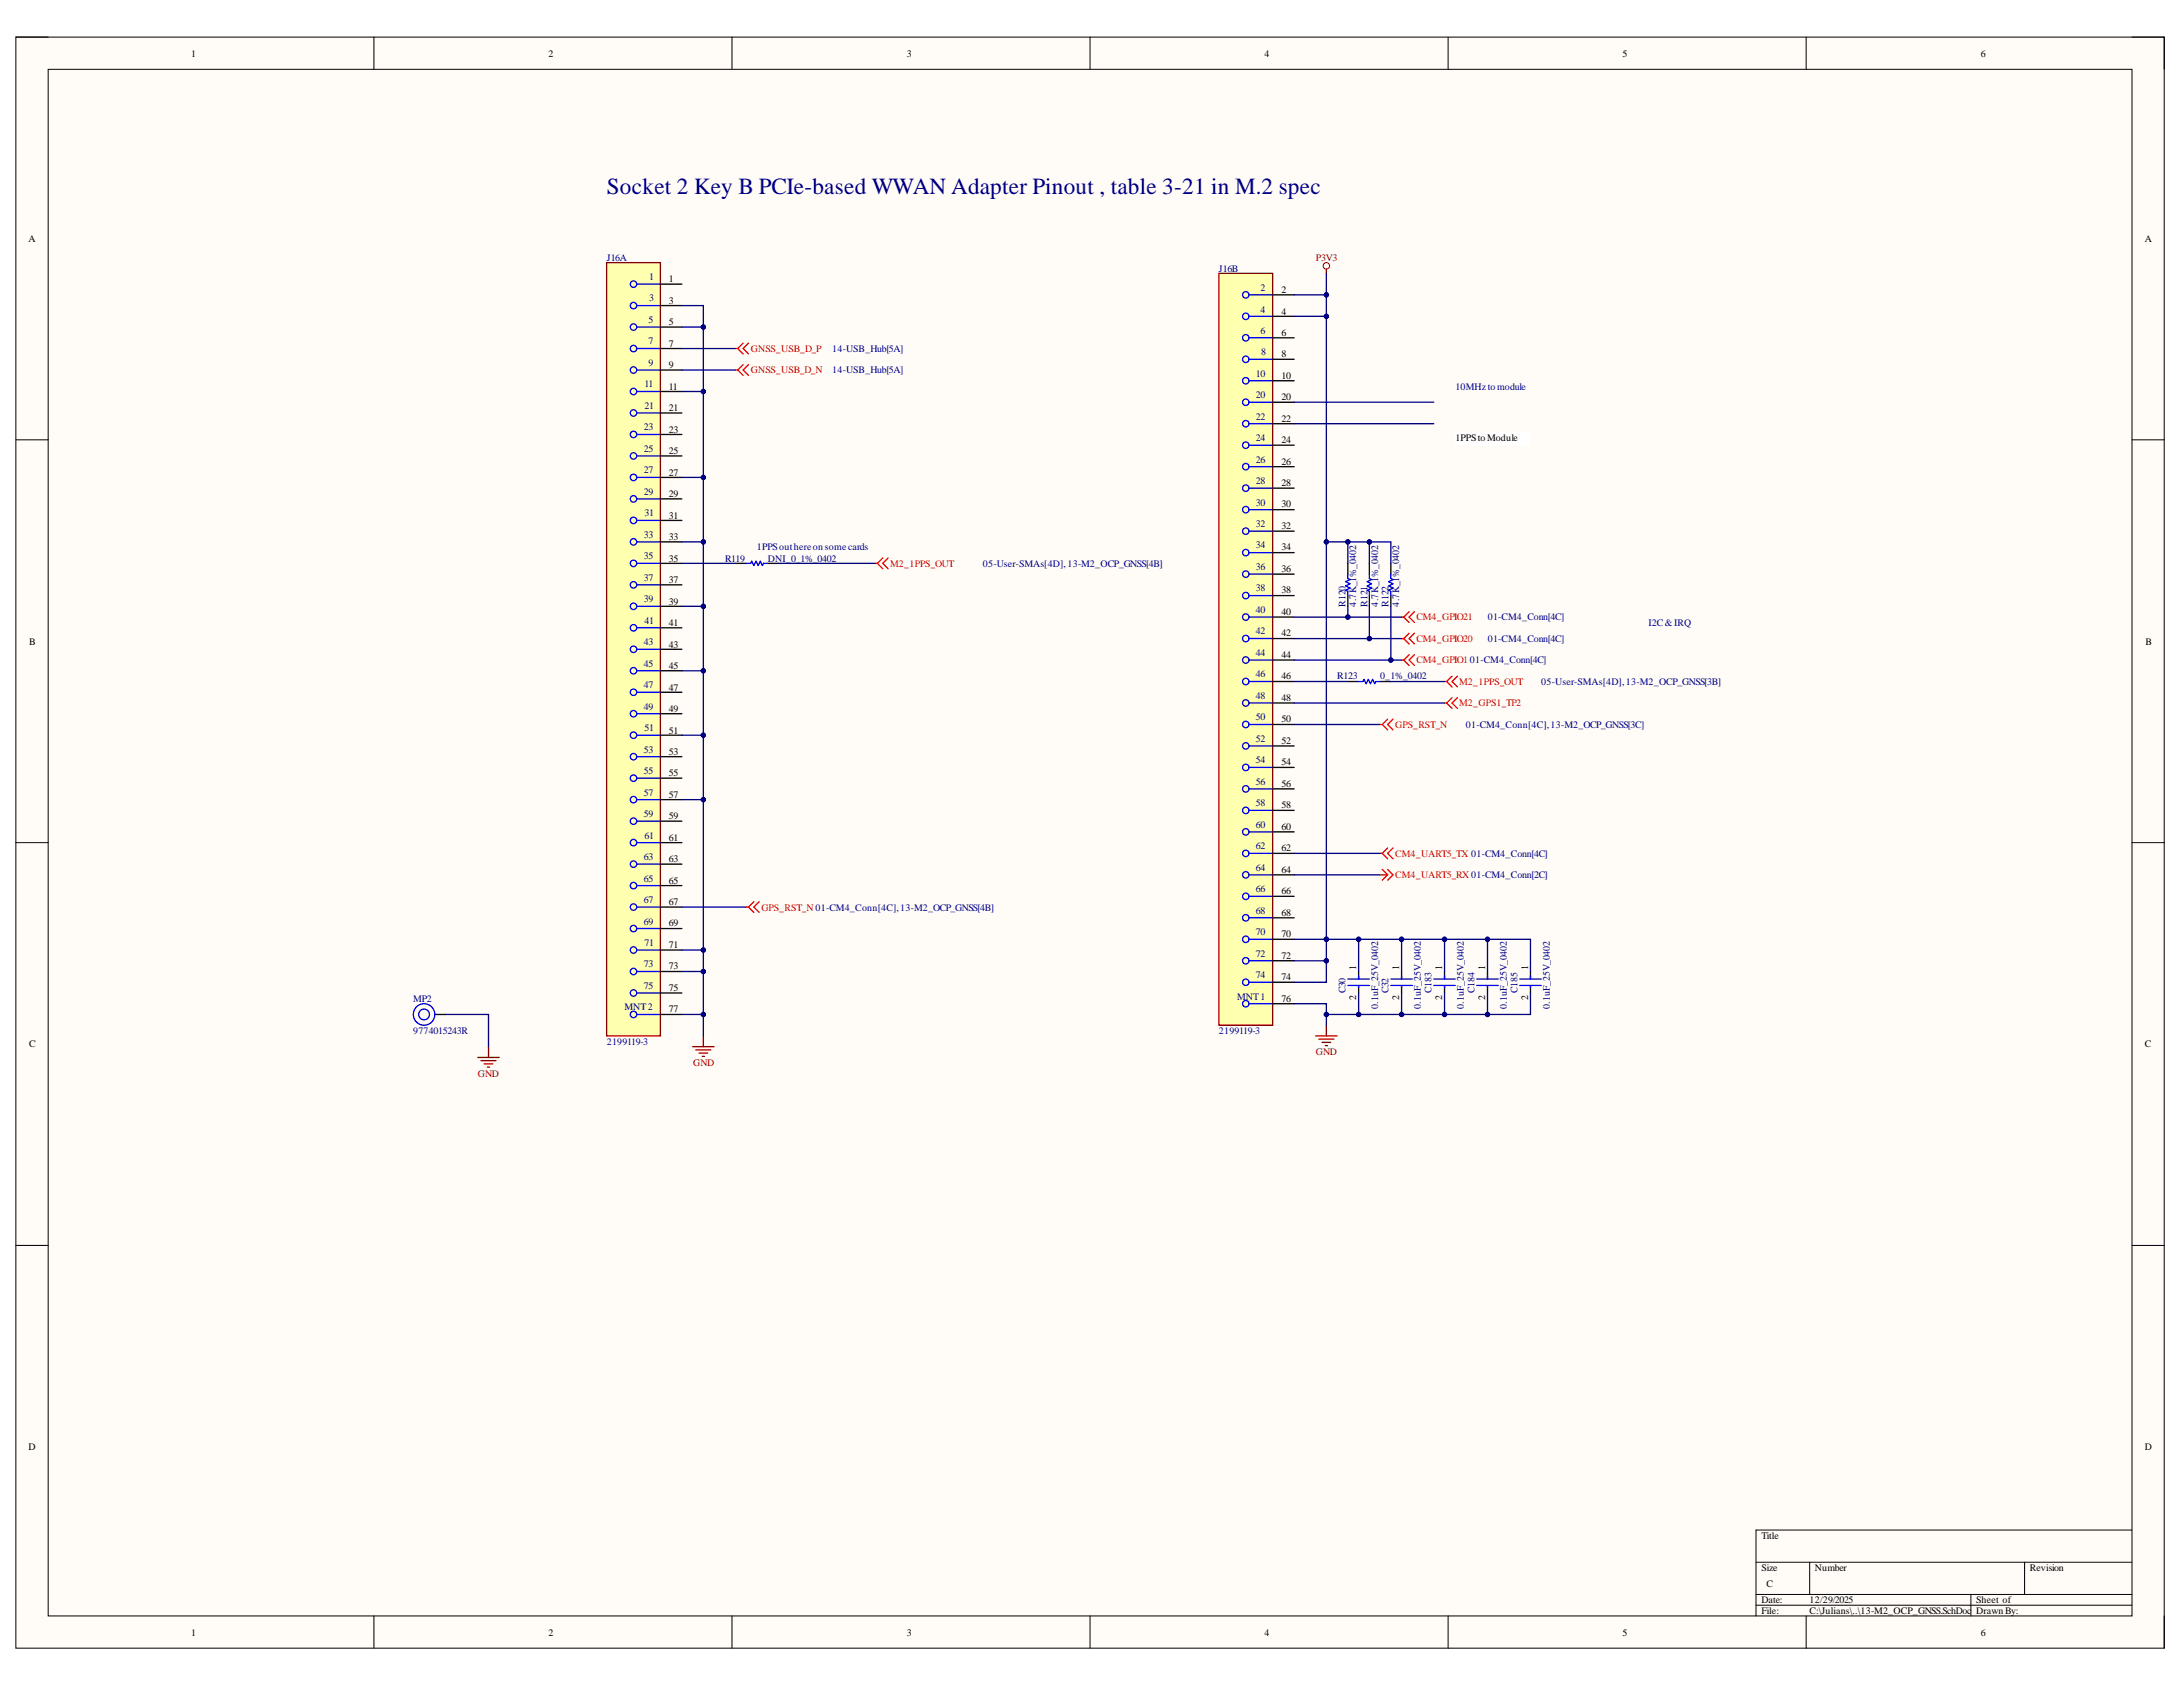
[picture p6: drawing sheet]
<svg xmlns="http://www.w3.org/2000/svg" width="279mm" height="216mm" viewBox="0 0 279 216" stroke-linecap="round" stroke-linejoin="round" font-family="sans-serif">
<defs><g id="words">
<text font-size="3" fill="#000080" x="77.7" y="24.8">Socket 2 Key B PCIe-based WWAN Adapter Pinout , table 3-21 in M.2 spec</text>
<g font-size="1.3">
<text x="24.4" y="7.3">1</text>
<text x="70.2" y="7.3">2</text>
<text x="116.1" y="7.3">3</text>
<text x="161.8" y="7.3">4</text>
<text x="207.7" y="7.3">5</text>
<text x="253.5" y="7.3">6</text>
<text x="3.6" y="30.9">A</text>
<text x="274.5" y="30.9">A</text>
<text x="85.6" y="36.1">1</text>
<text x="85.6" y="38.9">3</text>
<text x="85.6" y="41.6">5</text>
<text x="164" y="37.5">2</text>
<text x="164" y="40.3">4</text>
<text x="85.6" y="44.4">7</text>
<text x="85.6" y="47.1">9</text>
<text x="164" y="43">6</text>
<text x="164" y="45.7">8</text>
<text x="85.6" y="49.9">11</text>
<text x="85.6" y="52.6">21</text>
<text x="164" y="48.5">10</text>
<text x="164" y="51.2">20</text>
<text x="164" y="54">22</text>
<text x="85.6" y="55.4">23</text>
<text x="85.6" y="58.1">25</text>
<text x="164" y="56.7">24</text>
<text x="164" y="59.4">26</text>
<text x="186.3" y="56.5">1PPStoModule</text>
<text x="85.6" y="60.9">27</text>
<text x="85.6" y="63.6">29</text>
<text x="164" y="62.2">28</text>
<text x="164" y="64.9">30</text>
<text x="85.6" y="66.4">31</text>
<text x="85.6" y="69.1">33</text>
<text x="85.6" y="71.9">35</text>
<text x="164" y="67.7">32</text>
<text x="164" y="70.4">34</text>
<text x="85.6" y="74.6">37</text>
<text x="85.6" y="77.4">39</text>
<text x="164" y="73.2">36</text>
<text x="164" y="75.9">38</text>
<text x="3.7" y="82.5">B</text>
<text x="85.6" y="80.1">41</text>
<text x="85.6" y="82.9">43</text>
<text x="164" y="78.7">40</text>
<text x="164" y="81.4">42</text>
<text x="274.6" y="82.5">B</text>
<text x="85.6" y="85.6">45</text>
<text x="85.6" y="88.4">47</text>
<text x="164" y="84.2">44</text>
<text x="164" y="86.9">46</text>
<text x="164" y="89.7">48</text>
<text x="85.6" y="91.1">49</text>
<text x="85.6" y="93.9">51</text>
<text x="164" y="92.4">50</text>
<text x="164" y="95.2">52</text>
<text x="85.6" y="96.6">53</text>
<text x="85.6" y="99.4">55</text>
<text x="164" y="97.9">54</text>
<text x="164" y="100.7">56</text>
<text x="85.6" y="102.1">57</text>
<text x="85.6" y="104.9">59</text>
<text x="85.6" y="107.6">61</text>
<text x="164" y="103.4">58</text>
<text x="164" y="106.2">60</text>
<text x="85.6" y="110.4">63</text>
<text x="85.6" y="113.1">65</text>
<text x="164" y="108.9">62</text>
<text x="164" y="111.7">64</text>
<text x="85.6" y="115.9">67</text>
<text x="85.6" y="118.6">69</text>
<text x="164" y="114.4">66</text>
<text x="164" y="117.2">68</text>
<text x="164" y="119.9">70</text>
<text x="85.6" y="121.4">71</text>
<text x="85.6" y="124.1">73</text>
<text x="164" y="122.7">72</text>
<text x="164" y="125.4">74</text>
<text x="173.6" y="124.2" transform="rotate(-90 173.6 124.2)">1</text>
<text x="179.1" y="124.2" transform="rotate(-90 179.1 124.2)">1</text>
<text x="184.6" y="124.2" transform="rotate(-90 184.6 124.2)">1</text>
<text x="190.1" y="124.2" transform="rotate(-90 190.1 124.2)">1</text>
<text x="195.6" y="124.2" transform="rotate(-90 195.6 124.2)">1</text>
<text x="85.6" y="126.9">75</text>
<text x="85.6" y="129.6">77</text>
<text x="164" y="128.2">76</text>
<text x="173.6" y="128" transform="rotate(-90 173.6 128)">2</text>
<text x="179.1" y="128" transform="rotate(-90 179.1 128)">2</text>
<text x="184.6" y="128" transform="rotate(-90 184.6 128)">2</text>
<text x="190.1" y="128" transform="rotate(-90 190.1 128)">2</text>
<text x="195.6" y="128" transform="rotate(-90 195.6 128)">2</text>
<text x="3.7" y="134">C</text>
<text x="274.5" y="134">C</text>
<text x="3.6" y="185.6">D</text>
<text x="274.5" y="185.6">D</text>
<text x="225.4" y="197">Title</text>
<text x="225.4" y="201">Size</text>
<text x="226.1" y="203.1">C</text>
<text x="232.3" y="201">Number</text>
<text x="259.8" y="201">Revision</text>
<text x="24.4" y="209.3">1</text>
<text x="70.2" y="209.3">2</text>
<text x="116.1" y="209.3">3</text>
<text x="161.8" y="209.3">4</text>
<text x="207.7" y="209.3">5</text>
<text x="225.4" y="205.2">Date:</text>
<text x="225.4" y="206.5">File:</text>
<text x="231.6" y="205.2">12/29/2025</text>
<text x="231.6" y="206.5">C:\Julians\..\13-M2_OCP_GNSS.SchDoc</text>
<text x="252.9" y="205.2">Sheet of</text>
<text x="252.9" y="206.5">DrawnBy:</text>
<text x="253.5" y="209.3">6</text>
</g>
<g font-size="1.3" fill="#000080">
<text x="77.7" y="33.4">J16A</text>
<text x="83.1" y="35.9">1</text>
<text x="156" y="34.8">J16B</text>
<text x="83" y="41.3">5</text>
<text x="83.1" y="38.6">3</text>
<text x="161.3" y="37.2">2</text>
<text x="161.3" y="40">4</text>
<text x="83" y="44.1">7</text>
<text x="83" y="46.8">9</text>
<text x="106.5" y="45.1">14-USB_Hub[5A]</text>
<text x="106.5" y="47.8">14-USB_Hub[5A]</text>
<text x="161.3" y="42.7">6</text>
<text x="161.4" y="45.5">8</text>
<text x="82.5" y="49.6">11</text>
<text x="82.5" y="52.3">21</text>
<text x="160.7" y="48.2">10</text>
<text x="160.7" y="51">20</text>
<text x="160.7" y="53.7">22</text>
<text x="186.3" y="49.9">10MHztomodule</text>
<text x="82.4" y="55.1">23</text>
<text x="82.4" y="57.8">25</text>
<text x="160.7" y="56.5">24</text>
<text x="160.7" y="59.2">26</text>
<text x="82.4" y="60.5">27</text>
<text x="82.4" y="63.3">29</text>
<text x="160.7" y="62">28</text>
<text x="160.7" y="64.7">30</text>
<text x="82.4" y="68.8">33</text>
<text x="82.4" y="71.5">35</text>
<text x="82.5" y="66">31</text>
<text x="92.8" y="71.9">R119</text>
<text x="96.9" y="70.4">1PPSouthereonsomecards</text>
<text x="98.3" y="71.9">DNI_0_1%_0402</text>
<text x="160.7" y="67.5">32</text>
<text x="160.7" y="70.2">34</text>
<text x="82.4" y="74.3">37</text>
<text x="82.4" y="77">39</text>
<text x="125.8" y="72.6">05-User-SMAs[4D],13-M2_OCP_GNSS[4B]</text>
<text x="160.7" y="73">36</text>
<text x="160.7" y="75.7">38</text>
<text x="172.2" y="77.6" transform="rotate(-90 172.2 77.6)">R120</text>
<text x="173.6" y="77.6" transform="rotate(-90 173.6 77.6)">4.7K_1%_0402</text>
<text x="175" y="77.6" transform="rotate(-90 175 77.6)">R121</text>
<text x="176.4" y="77.6" transform="rotate(-90 176.4 77.6)">4.7K_1%_0402</text>
<text x="177.7" y="77.6" transform="rotate(-90 177.7 77.6)">R122</text>
<text x="179.1" y="77.6" transform="rotate(-90 179.1 77.6)">4.7K_1%_0402</text>
<text x="82.4" y="82.5">43</text>
<text x="82.5" y="79.8">41</text>
<text x="160.7" y="78.5">40</text>
<text x="160.7" y="81.2">42</text>
<text x="160.7" y="84">44</text>
<text x="190.4" y="79.4">01-CM4_Conn[4C]</text>
<text x="190.4" y="82.1">01-CM4_Conn[4C]</text>
<text x="211" y="80.1">I2C&amp;IRQ</text>
<text x="82.4" y="85.3">45</text>
<text x="82.4" y="88">47</text>
<text x="160.7" y="86.7">46</text>
<text x="160.7" y="89.5">48</text>
<text x="171.1" y="86.9">R123</text>
<text x="176.6" y="86.9">0_1%_0402</text>
<text x="197.3" y="87.6">05-User-SMAs[4D],13-M2_OCP_GNSS[3B]</text>
<text x="82.4" y="90.8">49</text>
<text x="82.5" y="93.5">51</text>
<text x="160.7" y="92.2">50</text>
<text x="160.7" y="95">52</text>
<text x="187.6" y="93.1">01-CM4_Conn[4C],13-M2_OCP_GNSS[3C]</text>
<text x="82.4" y="96.3">53</text>
<text x="82.4" y="99">55</text>
<text x="82.4" y="101.8">57</text>
<text x="160.7" y="97.7">54</text>
<text x="160.7" y="100.5">56</text>
<text x="82.4" y="104.5">59</text>
<text x="82.5" y="107.3">61</text>
<text x="160.7" y="103.2">58</text>
<text x="160.7" y="106">60</text>
<text x="82.4" y="110">63</text>
<text x="82.4" y="112.8">65</text>
<text x="160.7" y="108.7">62</text>
<text x="160.7" y="111.5">64</text>
<text x="82.4" y="115.5">67</text>
<text x="82.4" y="118.3">69</text>
<text x="160.7" y="114.2">66</text>
<text x="160.7" y="117">68</text>
<text x="160.7" y="119.7">70</text>
<text x="82.4" y="123.8">73</text>
<text x="82.5" y="121">71</text>
<text x="160.7" y="122.5">72</text>
<text x="160.7" y="125.2">74</text>
<text x="52.9" y="128.2">MP2</text>
<text x="79.9" y="129.3">MNT2</text>
<text x="82.4" y="126.5">75</text>
<text x="158.4" y="128">MNT1</text>
<text x="172.2" y="127.1" transform="rotate(-90 172.2 127.1)">C30</text>
<text x="176.4" y="129.1" transform="rotate(-90 176.4 129.1)">0.1uF_25V_0402</text>
<text x="177.7" y="127.1" transform="rotate(-90 177.7 127.1)">C32</text>
<text x="181.9" y="129.1" transform="rotate(-90 181.9 129.1)">0.1uF_25V_0402</text>
<text x="183.2" y="127.1" transform="rotate(-90 183.2 127.1)">C183</text>
<text x="187.4" y="129.1" transform="rotate(-90 187.4 129.1)">0.1uF_25V_0402</text>
<text x="188.7" y="127.1" transform="rotate(-90 188.7 127.1)">C184</text>
<text x="192.9" y="129.1" transform="rotate(-90 192.9 129.1)">0.1uF_25V_0402</text>
<text x="194.2" y="127.1" transform="rotate(-90 194.2 127.1)">C185</text>
<text x="198.4" y="129.1" transform="rotate(-90 198.4 129.1)">0.1uF_25V_0402</text>
<text x="52.9" y="132.4">9774015243R</text>
<text x="77.7" y="133.7">2199119-3</text>
<text x="156" y="132.4">2199119-3</text>
</g>
<g font-size="1.3" fill="#800000">
<text x="168.4" y="33.4">P3V3</text>
<text x="61.2" y="137.9">GND</text>
<text x="88.7" y="136.4">GND</text>
<text x="168.4" y="135.1">GND</text>
</g>
<g font-size="1.3" fill="#f00">
<text x="96.1" y="45.1">GNSS_USB_D_P</text>
<text x="96.1" y="47.8">GNSS_USB_D_N</text>
<text x="113.9" y="72.6">M2_1PPS_OUT</text>
<text x="181.3" y="79.4">CM4_GPIO21</text>
<text x="181.3" y="82.1">CM4_GPIO20</text>
<text x="181.3" y="84.9">CM4_GPIO101-CM4_Conn[4C]</text>
<text x="186.8" y="87.6">M2_1PPS_OUT</text>
<text x="178.6" y="93.1">GPS_RST_N</text>
<text x="186.8" y="90.4">M2_GPS1_TP2</text>
<text x="178.6" y="109.7">CM4_UART5_TX 01-CM4_Conn[4C]</text>
<text x="178.6" y="112.4">CM4_UART5_RX 01-CM4_Conn[2C]</text>
<text x="97.4" y="116.5">GPS_RST_N 01-CM4_Conn[4C],13-M2_OCP_GNSS[4B]</text>
</g>
</g></defs>
<path d="M2 4.7h275v206.2h-275z" fill-rule="evenodd" fill="#fffcf8"/>
<path d="M2 4.7h275v206.2h-275z" fill="none" stroke="#000" stroke-width=".13"/>
<path d="M6.2 8.9h266.7v197.9h-266.7z" fill-rule="evenodd" fill="#fffcf8"/>
<g fill="none" stroke="#000" stroke-width=".13">
<path d="M2 4.7h4.2M6.2 8.9h266.7v197.9h-266.7zM47.9 4.7v4.2M93.7 4.7v4.2M139.5 4.7v4.2M185.3 4.7v4.2M231.2 4.7v4.2M272.9 4.7h4.1v4.2M2 56.3h4.2M272.9 56.3h4.1M2 107.8h4.2M272.9 107.8h4.1"/>
<path d="M2 159.4h4.2M272.9 159.4h4.1M224.7 199.9h48.2M231.6 199.9v4.2M259.1 199.9v4.2M272.9 195.8h-48.2v11M47.9 206.8v4.1M93.7 206.8v4.1M139.5 206.8v4.1M185.3 206.8v4.1M224.7 204.1h48.2M224.7 205.4h48.2"/>
<path d="M231.2 206.8v4.1M252.3 204.1v2.7M277 206.8v4.1"/>
</g>
<path d="M169.8 34.4v.6M88.6 134h2.8M89.1 134.4h1.9M89.5 134.8h1.1M89.9 135.2h.3M90 132.6v1.4M168.4 132.6h2.7M168.8 133h1.9M169.2 133.4h1.1M169.6 133.8h.3M169.8 131.2v1.4" fill="none" stroke="#800000" stroke-width=".17"/>
<circle cx="169.8" cy="34" r=".41" fill="none" stroke="#800000" stroke-width=".13"/>
<g fill="none" stroke="#f00" stroke-width=".17">
<path d="M112 72.1h.3M112.3 72.1l.7 .7M113 71.4l-.7 .7M113.7 71.4l-.7 .7 .7 .7M179.4 79h.3M179.7 79l.6 .7M180.3 78.3l-.6 .7M181 78.3l-.7 .7 .7 .7M179.4 81.7h.3M179.4 84.5h.3M179.7 84.5l.6 .7M179.7 81.7l.6 .7"/>
<path d="M180.3 81l-.6 .7M180.3 83.8l-.6 .7M181 81l-.7 .7 .7 .7M181 83.8l-.7 .7 .7 .7M184.9 90h.3M185.2 90l.6 .7M185.8 89.3l-.6 .7M186.5 89.3l-.7 .7 .7 .7M176.6 109.2h.3M176.6 112h1M176.9 109.2l.7 .7M176.9 111.3l.7 .7"/>
<path d="M177.6 108.5l-.7 .7M177.6 112l-.7 .6M177.6 111.3l.7 .7-.7 .6M178.3 108.5l-.7 .7 .7 .7"/>
</g>
<path d="M77.6 33.6h6.9v99h-6.9z" fill-rule="evenodd" fill="#ffffb0"/>
<path d="M77.6 33.6h6.9v99h-6.9z" fill="none" stroke="#800000" stroke-width=".17"/>
<g fill="none" stroke="#00f" stroke-width=".17">
<path d="M81.5 36.4h3M81.5 39.1h3M81.5 41.9h3M81.5 44.6h3M81.5 47.4h3M81.5 50.1h3M81.5 52.9h3M81.5 55.6h3M81.5 58.4h3M81.5 61.1h3M81.5 63.8h3M81.5 66.6h3"/>
<path d="M81.5 69.4h3M81.5 72.1h3M81.5 74.8h3M81.5 77.6h3M81.5 80.3h3M81.5 83.1h3M81.5 85.8h3M81.5 88.6h3M81.5 91.3h3M81.5 94.1h3M81.5 96.8h3M81.5 99.6h3"/>
<path d="M81.5 102.3h3M81.5 105.1h3M81.5 107.8h3M81.5 110.6h3M81.5 113.3h3M81.5 116.1h3M81.5 118.8h3M81.5 121.6h3M81.5 124.3h3M81.5 127.1h3M81.5 129.8h3"/>
<circle cx="81.1" cy="36.4" r=".41"/>
<circle cx="81.1" cy="39.1" r=".41"/>
<circle cx="81.1" cy="41.9" r=".41"/>
<circle cx="81.1" cy="58.4" r=".41"/>
<circle cx="81.1" cy="52.9" r=".41"/>
<circle cx="81.1" cy="47.4" r=".41"/>
<circle cx="81.1" cy="55.6" r=".41"/>
<circle cx="81.1" cy="44.6" r=".41"/>
<circle cx="81.1" cy="50.1" r=".41"/>
<circle cx="81.1" cy="69.4" r=".41"/>
<circle cx="81.1" cy="72.1" r=".41"/>
<circle cx="81.1" cy="74.8" r=".41"/>
<circle cx="81.1" cy="77.6" r=".41"/>
<circle cx="81.1" cy="66.6" r=".41"/>
<circle cx="81.1" cy="61.1" r=".41"/>
<circle cx="81.1" cy="63.9" r=".41"/>
<circle cx="81.1" cy="99.6" r=".41"/>
<circle cx="81.1" cy="96.8" r=".41"/>
<circle cx="81.1" cy="91.3" r=".41"/>
<circle cx="81.1" cy="80.3" r=".41"/>
<circle cx="81.1" cy="94.1" r=".41"/>
<circle cx="81.1" cy="83.1" r=".41"/>
<circle cx="81.1" cy="88.6" r=".41"/>
<circle cx="81.1" cy="85.8" r=".41"/>
<circle cx="81.1" cy="116.1" r=".41"/>
<circle cx="81.1" cy="110.6" r=".41"/>
<circle cx="81.1" cy="118.8" r=".41"/>
<circle cx="81.1" cy="107.8" r=".41"/>
<circle cx="81.1" cy="113.3" r=".41"/>
<circle cx="81.1" cy="105.1" r=".41"/>
<circle cx="81.1" cy="102.3" r=".41"/>
<circle cx="81.1" cy="127.1" r=".41"/>
<circle cx="81.1" cy="121.6" r=".41"/>
<circle cx="81.1" cy="129.8" r=".41"/>
<circle cx="81.1" cy="124.3" r=".41"/>
</g>
<g fill="none" stroke="#000" stroke-width=".17">
<path d="M84.5 36.4h2.8M84.5 39.1h2.8M84.5 41.9h2.8M84.5 44.6h2.8M84.5 47.4h2.8M84.5 50.1h2.8M84.5 52.9h2.8M84.5 55.6h2.8M84.5 58.4h2.8M84.5 61.1h2.8M84.5 63.8h2.8M84.5 66.6h2.8"/>
<path d="M84.5 69.4h2.8M84.5 72.1h2.8M84.5 74.8h2.8M84.5 77.6h2.8M84.5 80.3h2.8M84.5 83.1h2.8M84.5 85.8h2.8M84.5 88.6h2.8M84.5 91.3h2.8M84.5 94.1h2.8M84.5 96.8h2.8M84.5 99.6h2.8"/>
<path d="M84.5 102.3h2.8M84.5 105.1h2.8M84.5 107.8h2.8M84.5 110.6h2.8M84.5 113.3h2.8M84.5 116.1h2.8M84.5 118.8h2.8M84.5 121.6h2.8M84.5 124.3h2.8M84.5 127.1h2.8M84.5 129.8h2.8"/>
</g>
<path d="M156 35h6.9v96.2h-6.9z" fill-rule="evenodd" fill="#ffffb0"/>
<path d="M156 35h6.9v96.2h-6.9z" fill="none" stroke="#800000" stroke-width=".17"/>
<g fill="none" stroke="#00f" stroke-width=".17">
<path d="M159.9 37.7h3M159.9 40.5h3M159.9 43.2h3M159.9 46h3M159.9 48.7h3M159.9 51.5h3M159.9 54.2h3M159.9 57h3M159.9 59.7h3M159.9 62.5h3M159.9 65.2h3M159.9 68h3"/>
<path d="M159.9 70.7h3M159.9 73.5h3M159.9 76.2h3M159.9 79h3M159.9 81.7h3M159.9 84.5h3M159.9 87.2h3M159.9 90h3M159.9 92.7h3M159.9 95.5h3M159.9 98.2h3M159.9 101h3"/>
<path d="M159.9 103.7h3M159.9 106.5h3M159.9 109.2h3M159.9 112h3M159.9 114.7h3M159.9 117.5h3M159.9 120.2h3M159.9 123h3M159.9 125.7h3M159.9 128.5h3"/>
<circle cx="159.4" cy="37.7" r=".41"/>
<circle cx="159.4" cy="43.2" r=".41"/>
<circle cx="159.4" cy="59.7" r=".41"/>
<circle cx="159.4" cy="54.2" r=".41"/>
<circle cx="159.4" cy="40.5" r=".41"/>
<circle cx="159.4" cy="51.5" r=".41"/>
<circle cx="159.4" cy="48.7" r=".41"/>
<circle cx="159.4" cy="46" r=".41"/>
<circle cx="159.4" cy="57" r=".41"/>
<circle cx="159.4" cy="70.7" r=".41"/>
<circle cx="159.4" cy="76.2" r=".41"/>
<circle cx="159.4" cy="73.5" r=".41"/>
<circle cx="159.4" cy="68" r=".41"/>
<circle cx="159.4" cy="79" r=".41"/>
<circle cx="159.4" cy="65.2" r=".41"/>
<circle cx="159.4" cy="62.5" r=".41"/>
<circle cx="159.4" cy="92.7" r=".41"/>
<circle cx="159.4" cy="98.2" r=".41"/>
<circle cx="159.4" cy="81.7" r=".41"/>
<circle cx="159.4" cy="95.5" r=".41"/>
<circle cx="159.4" cy="87.2" r=".41"/>
<circle cx="159.4" cy="90" r=".41"/>
<circle cx="159.4" cy="84.5" r=".41"/>
<circle cx="159.4" cy="109.2" r=".41"/>
<circle cx="159.4" cy="114.7" r=".41"/>
<circle cx="159.4" cy="112" r=".41"/>
<circle cx="159.4" cy="117.5" r=".41"/>
<circle cx="159.4" cy="101" r=".41"/>
<circle cx="159.4" cy="106.5" r=".41"/>
<circle cx="159.4" cy="103.7" r=".41"/>
<circle cx="159.4" cy="128.5" r=".41"/>
<circle cx="159.4" cy="123" r=".41"/>
<circle cx="159.4" cy="120.2" r=".41"/>
<circle cx="159.4" cy="125.7" r=".41"/>
</g>
<g fill="none" stroke="#000" stroke-width=".17">
<path d="M162.9 37.7h2.7M162.9 40.5h2.7M162.9 43.2h2.7M162.9 46h2.7M162.9 48.7h2.7M162.9 51.5h2.7M162.9 54.2h2.7M162.9 57h2.7M162.9 59.7h2.7M162.9 62.5h2.7M162.9 65.2h2.7M162.9 68h2.7"/>
<path d="M162.9 70.7h2.7M162.9 73.5h2.7M162.9 76.2h2.7M162.9 79h2.7M162.9 81.7h2.7M162.9 84.5h2.7M162.9 87.2h2.7M162.9 90h2.7M162.9 92.7h2.7M162.9 95.5h2.7M162.9 98.2h2.7M162.9 101h2.7"/>
<path d="M162.9 103.7h2.7M162.9 106.5h2.7M162.9 109.2h2.7M162.9 112h2.7M162.9 114.7h2.7M162.9 117.5h2.7M162.9 120.2h2.7M162.9 123h2.7M162.9 125.7h2.7M162.9 128.5h2.7"/>
</g>
<path d="M186.3 55.3h9.5v1.7h-9.5z" fill-rule="evenodd" fill="#fff"/>
<path d="M186.3 55.3h9.5v1.7h-9.5z" fill="none" stroke="#fff" stroke-width=".13"/>
<g fill="none" stroke="#000" stroke-width=".17">
<path d="M94.1 72.1h1.4M98.3 72.1h1.3M172.5 72.1v1.4M172.5 76.2v1.4M175.3 72.1v1.4M175.3 76.2v1.4M178 72.1v1.4M178 76.2v1.4M172.5 87.2h1.4M176.6 87.2h1.4M173.9 124.3v1M173.9 126.3v.8"/>
<path d="M179.4 124.3v1M179.4 126.3v.8M184.9 124.3v1M184.9 126.3v.8M190.4 124.3v1M190.4 126.3v.8M195.9 124.3v1M195.9 126.3v.8"/>
</g>
<g fill="none" stroke="#00f" stroke-width=".17">
<path d="M95.5 72.1h.6l.1-.3 .3 .6 .3-.6 .2 .6 .3-.6 .3 .6 .1-.3h.6M172.5 73.5v.5l.3 .2-.6 .2 .6 .3-.6 .3 .6 .3-.6 .2 .3 .2v.5M175.3 73.5v.5l.2 .2-.5 .2 .5 .3-.5 .3 .5 .3-.5 .2 .3 .2v.5M178 73.5v.5l.3 .2-.6 .2 .6 .3-.6 .3 .6 .3-.6 .2 .3 .2v.5M173.9 87.2h.5l.2-.3 .3 .6 .2-.6 .3 .6 .3-.6 .3 .6 .1-.3h.5M172.5 125.3h2.8M172.5 126.1h2.8M173.9 124.9v.4M173.9 126.3v.1M178 125.3h2.8M178 126.1h2.8M179.4 124.9v.4"/>
<path d="M179.4 126.3v.1M183.5 125.3h2.8M183.5 126.1h2.8M184.9 124.9v.4M184.9 126.3v.1M189 125.3h2.8M189 126.1h2.8M190.4 124.9v.4M190.4 126.3v.1M194.5 125.3h2.8M194.5 126.1h2.8M195.9 124.9v.4"/>
<path d="M195.9 126.3v.1"/>
</g>
<path d="M184.9 87.2h.3M185.2 87.2l.6 .7M185.8 86.5l-.6 .7M186.5 86.5l-.7 .7 .7 .7" fill="none" stroke="#f00" stroke-width=".17"/>
<path d="M87.3 41.9h2.7" fill="none" stroke="#000080" stroke-width=".17"/>
<circle cx="90" cy="41.9" r=".27" fill="#000080"/>
<circle cx="90" cy="41.9" r=".27" fill="none" stroke="#000080" stroke-width=".13"/>
<path d="M87.3 50.1h2.7" fill="none" stroke="#000080" stroke-width=".17"/>
<circle cx="90" cy="50.1" r=".27" fill="#000080"/>
<circle cx="90" cy="50.1" r=".27" fill="none" stroke="#000080" stroke-width=".13"/>
<path d="M87.3 61.1h2.7" fill="none" stroke="#000080" stroke-width=".17"/>
<circle cx="90" cy="61.1" r=".27" fill="#000080"/>
<circle cx="90" cy="61.1" r=".27" fill="none" stroke="#000080" stroke-width=".13"/>
<path d="M87.3 69.4h2.7" fill="none" stroke="#000080" stroke-width=".17"/>
<circle cx="90" cy="69.4" r=".27" fill="#000080"/>
<circle cx="90" cy="69.4" r=".27" fill="none" stroke="#000080" stroke-width=".13"/>
<path d="M87.3 77.6h2.7" fill="none" stroke="#000080" stroke-width=".17"/>
<circle cx="90" cy="77.6" r=".27" fill="#000080"/>
<circle cx="90" cy="77.6" r=".27" fill="none" stroke="#000080" stroke-width=".13"/>
<path d="M87.3 85.8h2.7" fill="none" stroke="#000080" stroke-width=".17"/>
<circle cx="90" cy="85.8" r=".27" fill="#000080"/>
<circle cx="90" cy="85.8" r=".27" fill="none" stroke="#000080" stroke-width=".13"/>
<path d="M87.3 94.1h2.7" fill="none" stroke="#000080" stroke-width=".17"/>
<circle cx="90" cy="94.1" r=".27" fill="#000080"/>
<circle cx="90" cy="94.1" r=".27" fill="none" stroke="#000080" stroke-width=".13"/>
<path d="M87.3 102.3h2.7" fill="none" stroke="#000080" stroke-width=".17"/>
<circle cx="90" cy="102.3" r=".27" fill="#000080"/>
<circle cx="90" cy="102.3" r=".27" fill="none" stroke="#000080" stroke-width=".13"/>
<path d="M87.3 121.6h2.7" fill="none" stroke="#000080" stroke-width=".17"/>
<circle cx="90" cy="121.6" r=".27" fill="#000080"/>
<circle cx="90" cy="121.6" r=".27" fill="none" stroke="#000080" stroke-width=".13"/>
<path d="M87.3 124.3h2.7" fill="none" stroke="#000080" stroke-width=".17"/>
<circle cx="90" cy="124.3" r=".27" fill="#000080"/>
<circle cx="90" cy="124.3" r=".27" fill="none" stroke="#000080" stroke-width=".13"/>
<path d="M169.8 35v2.7h-4.2" fill="none" stroke="#000080" stroke-width=".17"/>
<circle cx="169.8" cy="37.7" r=".27" fill="#000080"/>
<circle cx="169.8" cy="37.7" r=".27" fill="none" stroke="#000080" stroke-width=".13"/>
<path d="M169.8 37.7v2.8h-4.2" fill="none" stroke="#000080" stroke-width=".17"/>
<circle cx="169.8" cy="40.5" r=".27" fill="#000080"/>
<circle cx="169.8" cy="40.5" r=".27" fill="none" stroke="#000080" stroke-width=".13"/>
<circle cx="169.8" cy="37.7" r=".27" fill="#000080"/>
<circle cx="169.8" cy="37.7" r=".27" fill="none" stroke="#000080" stroke-width=".13"/>
<path d="M169.8 120.2v2.8h-4.2" fill="none" stroke="#000080" stroke-width=".17"/>
<circle cx="169.8" cy="123" r=".27" fill="#000080"/>
<circle cx="169.8" cy="123" r=".27" fill="none" stroke="#000080" stroke-width=".13"/>
<circle cx="169.8" cy="120.2" r=".27" fill="#000080"/>
<circle cx="169.8" cy="120.2" r=".27" fill="none" stroke="#000080" stroke-width=".13"/>
<path d="M169.8 123v2.7h-4.2" fill="none" stroke="#000080" stroke-width=".17"/>
<circle cx="169.8" cy="123" r=".27" fill="#000080"/>
<circle cx="169.8" cy="123" r=".27" fill="none" stroke="#000080" stroke-width=".13"/>
<path d="M87.3 129.8h2.7" fill="none" stroke="#000080" stroke-width=".17"/>
<circle cx="90" cy="129.8" r=".27" fill="#000080"/>
<circle cx="90" cy="129.8" r=".27" fill="none" stroke="#000080" stroke-width=".13"/>
<path d="M87.3 72.1h6.8M99.6 72.1h12.4M169.8 69.4h2.7v2.7M165.6 87.2h6.9M165.6 92.7h11M165.6 90h19.3M178 87.2h6.9M87.3 116.1h8.2M165.6 109.2h11M165.6 112h11" fill="none" stroke="#000080" stroke-width=".17"/>
<circle cx="172.5" cy="69.4" r=".27" fill="#000080"/>
<circle cx="172.5" cy="69.4" r=".27" fill="none" stroke="#000080" stroke-width=".13"/>
<circle cx="169.8" cy="69.4" r=".27" fill="#000080"/>
<circle cx="169.8" cy="69.4" r=".27" fill="none" stroke="#000080" stroke-width=".13"/>
<path d="M172.5 69.4h2.8v2.7" fill="none" stroke="#000080" stroke-width=".17"/>
<circle cx="172.5" cy="69.4" r=".27" fill="#000080"/>
<circle cx="172.5" cy="69.4" r=".27" fill="none" stroke="#000080" stroke-width=".13"/>
<circle cx="175.3" cy="69.4" r=".27" fill="#000080"/>
<circle cx="175.3" cy="69.4" r=".27" fill="none" stroke="#000080" stroke-width=".13"/>
<path d="M175.3 69.4h2.7v2.7" fill="none" stroke="#000080" stroke-width=".17"/>
<circle cx="175.3" cy="69.4" r=".27" fill="#000080"/>
<circle cx="175.3" cy="69.4" r=".27" fill="none" stroke="#000080" stroke-width=".13"/>
<path d="M178 77.6v6.9" fill="none" stroke="#000080" stroke-width=".17"/>
<circle cx="178" cy="84.5" r=".27" fill="#000080"/>
<circle cx="178" cy="84.5" r=".27" fill="none" stroke="#000080" stroke-width=".13"/>
<path d="M175.3 77.6v4.1" fill="none" stroke="#000080" stroke-width=".17"/>
<circle cx="175.3" cy="81.7" r=".27" fill="#000080"/>
<circle cx="175.3" cy="81.7" r=".27" fill="none" stroke="#000080" stroke-width=".13"/>
<path d="M172.5 77.6v1.4" fill="none" stroke="#000080" stroke-width=".17"/>
<circle cx="172.5" cy="79" r=".27" fill="#000080"/>
<circle cx="172.5" cy="79" r=".27" fill="none" stroke="#000080" stroke-width=".13"/>
<path d="M169.8 120.2h4.1v4.1" fill="none" stroke="#000080" stroke-width=".17"/>
<circle cx="169.8" cy="120.2" r=".27" fill="#000080"/>
<circle cx="169.8" cy="120.2" r=".27" fill="none" stroke="#000080" stroke-width=".13"/>
<circle cx="173.9" cy="120.2" r=".27" fill="#000080"/>
<circle cx="173.9" cy="120.2" r=".27" fill="none" stroke="#000080" stroke-width=".13"/>
<path d="M173.9 120.2h5.5v4.1" fill="none" stroke="#000080" stroke-width=".17"/>
<circle cx="173.9" cy="120.2" r=".27" fill="#000080"/>
<circle cx="173.9" cy="120.2" r=".27" fill="none" stroke="#000080" stroke-width=".13"/>
<circle cx="179.4" cy="120.2" r=".27" fill="#000080"/>
<circle cx="179.4" cy="120.2" r=".27" fill="none" stroke="#000080" stroke-width=".13"/>
<path d="M179.4 120.2h5.5v4.1" fill="none" stroke="#000080" stroke-width=".17"/>
<circle cx="179.4" cy="120.2" r=".27" fill="#000080"/>
<circle cx="179.4" cy="120.2" r=".27" fill="none" stroke="#000080" stroke-width=".13"/>
<circle cx="184.9" cy="120.2" r=".27" fill="#000080"/>
<circle cx="184.9" cy="120.2" r=".27" fill="none" stroke="#000080" stroke-width=".13"/>
<path d="M184.9 120.2h5.5v4.1" fill="none" stroke="#000080" stroke-width=".17"/>
<circle cx="184.9" cy="120.2" r=".27" fill="#000080"/>
<circle cx="184.9" cy="120.2" r=".27" fill="none" stroke="#000080" stroke-width=".13"/>
<circle cx="190.4" cy="120.2" r=".27" fill="#000080"/>
<circle cx="190.4" cy="120.2" r=".27" fill="none" stroke="#000080" stroke-width=".13"/>
<path d="M190.4 120.2h5.5v4.1" fill="none" stroke="#000080" stroke-width=".17"/>
<circle cx="190.4" cy="120.2" r=".27" fill="#000080"/>
<circle cx="190.4" cy="120.2" r=".27" fill="none" stroke="#000080" stroke-width=".13"/>
<path d="M173.9 127.1v2.7h-4.1" fill="none" stroke="#000080" stroke-width=".17"/>
<circle cx="173.9" cy="129.8" r=".27" fill="#000080"/>
<circle cx="173.9" cy="129.8" r=".27" fill="none" stroke="#000080" stroke-width=".13"/>
<circle cx="169.8" cy="129.8" r=".27" fill="#000080"/>
<circle cx="169.8" cy="129.8" r=".27" fill="none" stroke="#000080" stroke-width=".13"/>
<path d="M179.4 127.1v2.7h-5.5" fill="none" stroke="#000080" stroke-width=".17"/>
<circle cx="179.4" cy="129.8" r=".27" fill="#000080"/>
<circle cx="179.4" cy="129.8" r=".27" fill="none" stroke="#000080" stroke-width=".13"/>
<circle cx="173.9" cy="129.8" r=".27" fill="#000080"/>
<circle cx="173.9" cy="129.8" r=".27" fill="none" stroke="#000080" stroke-width=".13"/>
<path d="M184.9 127.1v2.7" fill="none" stroke="#000080" stroke-width=".17"/>
<circle cx="184.9" cy="129.8" r=".27" fill="#000080"/>
<circle cx="184.9" cy="129.8" r=".27" fill="none" stroke="#000080" stroke-width=".13"/>
<path d="M190.4 127.1v2.7" fill="none" stroke="#000080" stroke-width=".17"/>
<circle cx="190.4" cy="129.8" r=".27" fill="#000080"/>
<circle cx="190.4" cy="129.8" r=".27" fill="none" stroke="#000080" stroke-width=".13"/>
<path d="M165.6 51.5h17.9M165.6 54.2h17.9M165.6 128.5h4.2v2.7" fill="none" stroke="#000080" stroke-width=".17"/>
<circle cx="169.8" cy="129.8" r=".27" fill="#000080"/>
<circle cx="169.8" cy="129.8" r=".27" fill="none" stroke="#000080" stroke-width=".13"/>
<path d="M169.8 40.5v79.7h-4.2" fill="none" stroke="#000080" stroke-width=".17"/>
<circle cx="169.8" cy="40.5" r=".27" fill="#000080"/>
<circle cx="169.8" cy="40.5" r=".27" fill="none" stroke="#000080" stroke-width=".13"/>
<circle cx="169.8" cy="69.4" r=".27" fill="#000080"/>
<circle cx="169.8" cy="69.4" r=".27" fill="none" stroke="#000080" stroke-width=".13"/>
<circle cx="169.8" cy="120.2" r=".27" fill="#000080"/>
<circle cx="169.8" cy="120.2" r=".27" fill="none" stroke="#000080" stroke-width=".13"/>
<path d="M165.6 84.5h13.8" fill="none" stroke="#000080" stroke-width=".17"/>
<circle cx="178" cy="84.5" r=".27" fill="#000080"/>
<circle cx="178" cy="84.5" r=".27" fill="none" stroke="#000080" stroke-width=".13"/>
<path d="M165.6 81.7h13.8" fill="none" stroke="#000080" stroke-width=".17"/>
<circle cx="175.3" cy="81.7" r=".27" fill="#000080"/>
<circle cx="175.3" cy="81.7" r=".27" fill="none" stroke="#000080" stroke-width=".13"/>
<path d="M165.6 79h13.8" fill="none" stroke="#000080" stroke-width=".17"/>
<circle cx="172.5" cy="79" r=".27" fill="#000080"/>
<circle cx="172.5" cy="79" r=".27" fill="none" stroke="#000080" stroke-width=".13"/>
<path d="M195.9 127.1v2.7h-16.5" fill="none" stroke="#000080" stroke-width=".17"/>
<circle cx="190.4" cy="129.8" r=".27" fill="#000080"/>
<circle cx="190.4" cy="129.8" r=".27" fill="none" stroke="#000080" stroke-width=".13"/>
<circle cx="184.9" cy="129.8" r=".27" fill="#000080"/>
<circle cx="184.9" cy="129.8" r=".27" fill="none" stroke="#000080" stroke-width=".13"/>
<circle cx="179.4" cy="129.8" r=".27" fill="#000080"/>
<circle cx="179.4" cy="129.8" r=".27" fill="none" stroke="#000080" stroke-width=".13"/>
<path d="M176.6 92.7h.3M176.9 92.7l.7 .7M177.6 92l-.7 .7M178.3 92l-.7 .7 .7 .7M95.5 116.1h.3M95.8 116.1l.7 .7M96.5 115.4l-.7 .7M97.2 115.4l-.7 .7 .7 .7" fill="none" stroke="#f00" stroke-width=".17"/>
<path d="M87.3 39.1h2.7v93.5" fill="none" stroke="#000080" stroke-width=".17"/>
<circle cx="90" cy="129.8" r=".27" fill="#000080"/>
<circle cx="90" cy="129.8" r=".27" fill="none" stroke="#000080" stroke-width=".13"/>
<circle cx="90" cy="124.3" r=".27" fill="#000080"/>
<circle cx="90" cy="124.3" r=".27" fill="none" stroke="#000080" stroke-width=".13"/>
<circle cx="90" cy="121.6" r=".27" fill="#000080"/>
<circle cx="90" cy="121.6" r=".27" fill="none" stroke="#000080" stroke-width=".13"/>
<circle cx="90" cy="102.3" r=".27" fill="#000080"/>
<circle cx="90" cy="102.3" r=".27" fill="none" stroke="#000080" stroke-width=".13"/>
<circle cx="90" cy="94.1" r=".27" fill="#000080"/>
<circle cx="90" cy="94.1" r=".27" fill="none" stroke="#000080" stroke-width=".13"/>
<circle cx="90" cy="85.8" r=".27" fill="#000080"/>
<circle cx="90" cy="85.8" r=".27" fill="none" stroke="#000080" stroke-width=".13"/>
<circle cx="90" cy="77.6" r=".27" fill="#000080"/>
<circle cx="90" cy="77.6" r=".27" fill="none" stroke="#000080" stroke-width=".13"/>
<circle cx="90" cy="69.4" r=".27" fill="#000080"/>
<circle cx="90" cy="69.4" r=".27" fill="none" stroke="#000080" stroke-width=".13"/>
<circle cx="90" cy="61.1" r=".27" fill="#000080"/>
<circle cx="90" cy="61.1" r=".27" fill="none" stroke="#000080" stroke-width=".13"/>
<circle cx="90" cy="50.1" r=".27" fill="#000080"/>
<circle cx="90" cy="50.1" r=".27" fill="none" stroke="#000080" stroke-width=".13"/>
<circle cx="90" cy="41.9" r=".27" fill="#000080"/>
<circle cx="90" cy="41.9" r=".27" fill="none" stroke="#000080" stroke-width=".13"/>
<path d="M61.1 135.3h2.8M61.6 135.7h1.9M62 136.2h1.1M62.4 136.6h.3M62.5 134v1.3" fill="none" stroke="#800000" stroke-width=".17"/>
<path d="M87.3 47.4h6.8M87.3 44.6h6.8M57 129.8h5.5v4.2" fill="none" stroke="#000080" stroke-width=".17"/>
<path d="M94.1 44.6h.3M94.1 47.4h.3M94.4 44.6l.7 .7M94.4 47.4l.7 .6M95.1 43.9l-.7 .7M95.1 46.7l-.7 .7M95.8 43.9l-.7 .7 .7 .7M95.8 46.7l-.7 .7 .7 .6" fill="none" stroke="#f00" stroke-width=".17"/>
<g fill="none" stroke="#00f" stroke-width=".17">
<circle cx="54.3" cy="129.8" r="1.37"/>
<circle cx="54.3" cy="129.8" r=".69"/>
</g>
<path d="M55.7 129.8h1.3" fill="none" stroke="#000" stroke-width=".17"/>
<use href="#words"/>
</svg>
